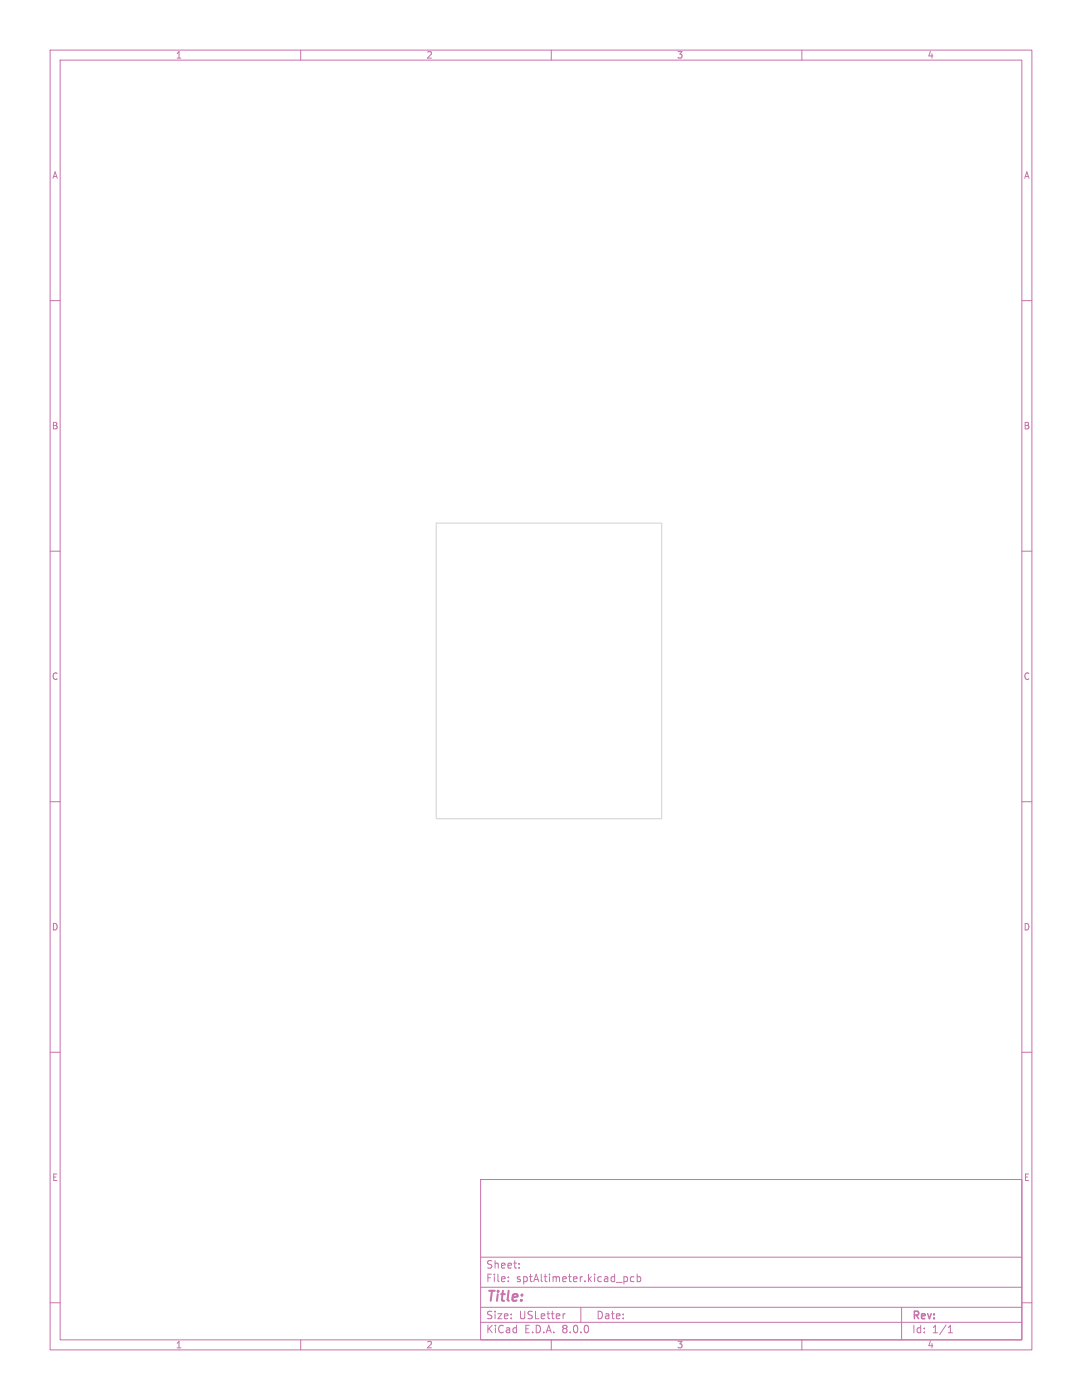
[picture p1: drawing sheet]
<svg xmlns="http://www.w3.org/2000/svg" width="216mm" height="279mm" viewBox="0 0 216 279" stroke-linecap="round" stroke-linejoin="round" font-family="sans-serif">
<defs><g id="words">
<text font-size="2.8" fill="#c872ab" x="96.9" y="260.3">Title:</text>
<g font-size="2.1" fill="#c872ab">
<text x="96.9" y="256.1">File:</text>
<text x="96.9" y="253.4">Sheet:</text>
<text x="103" y="256.1">sptAltimeter.kicad_pcb</text>
<text x="96.9" y="263.5">Size:</text>
<text x="103.5" y="263.5">USLetter</text>
<text x="118.9" y="263.5">Date:</text>
<text x="181.9" y="263.7">Rev:</text>
<text x="96.9" y="266.3">KiCad</text>
<text x="104.6" y="266.3">E.D.A.</text>
<text x="112.2" y="266.3">8.0.0</text>
<text x="181.9" y="266.3">Id:</text>
<text x="186" y="266.3">1/1</text>
</g>
<g font-size="1.8" fill="#c872ab">
<text x="35" y="11.9">1</text>
<text x="85" y="11.9">2</text>
<text x="135" y="11.9">3</text>
<text x="185" y="11.9">4</text>
<text x="10.3" y="35.9">A</text>
<text x="204.2" y="35.9">A</text>
<text x="10.3" y="85.9">B</text>
<text x="204.2" y="85.9">B</text>
<text x="10.3" y="135.9">C</text>
<text x="204.2" y="135.9">C</text>
<text x="10.3" y="185.9">D</text>
<text x="204.2" y="185.9">D</text>
<text x="10.3" y="235.9">E</text>
<text x="204.2" y="235.9">E</text>
<text x="35" y="269.3">1</text>
<text x="85" y="269.3">2</text>
<text x="135" y="269.3">3</text>
<text x="185" y="269.3">4</text>
</g>
</g></defs>
<g fill="none" stroke="#c872ab" stroke-width=".2">
<path d="M10 10h195.9v259.4h-195.9zM12 12h191.9v255.4h-191.9zM60 10v2M110 10v2M160 10v2M10 60h2M203.9 60h2M10 110h2M203.9 110h2M10 160h2M203.9 160h2M10 210h2"/>
<path d="M203.9 210h2M95.9 235.4h108v32h-108zM10 260h2M95.9 256.9h108M95.9 250.9h108M101.4 255.6v.2M101.4 254.9v.1M103.6 252.9v.2M103.6 252.2v.1M124.6 254.8h.3l.3 .3-.1 .5-.5 .2M126.5 254.9l-.4-.1-.3 .3 .1 .6h.6M127.1 254.9l.5-.1 .3 .3-.2 .6h-.6"/>
<path d="M127.1 254.3v1.5M203.9 260h2M60 267.4v2M95.9 263.9h108M95.9 260.9h108M110 267.4v2M112.8 262.2l-.3 .1M115.9 260.9v3M160 267.4v2M179.9 260.9v6.5M189.2 266h.9M189.2 264.9l.4-.4v1.5"/>
</g>
<path d="M87 104.4h45v59h-45z" fill="none" stroke="#d0d2cd" stroke-width=".2"/>
<use href="#words"/>
</svg>
